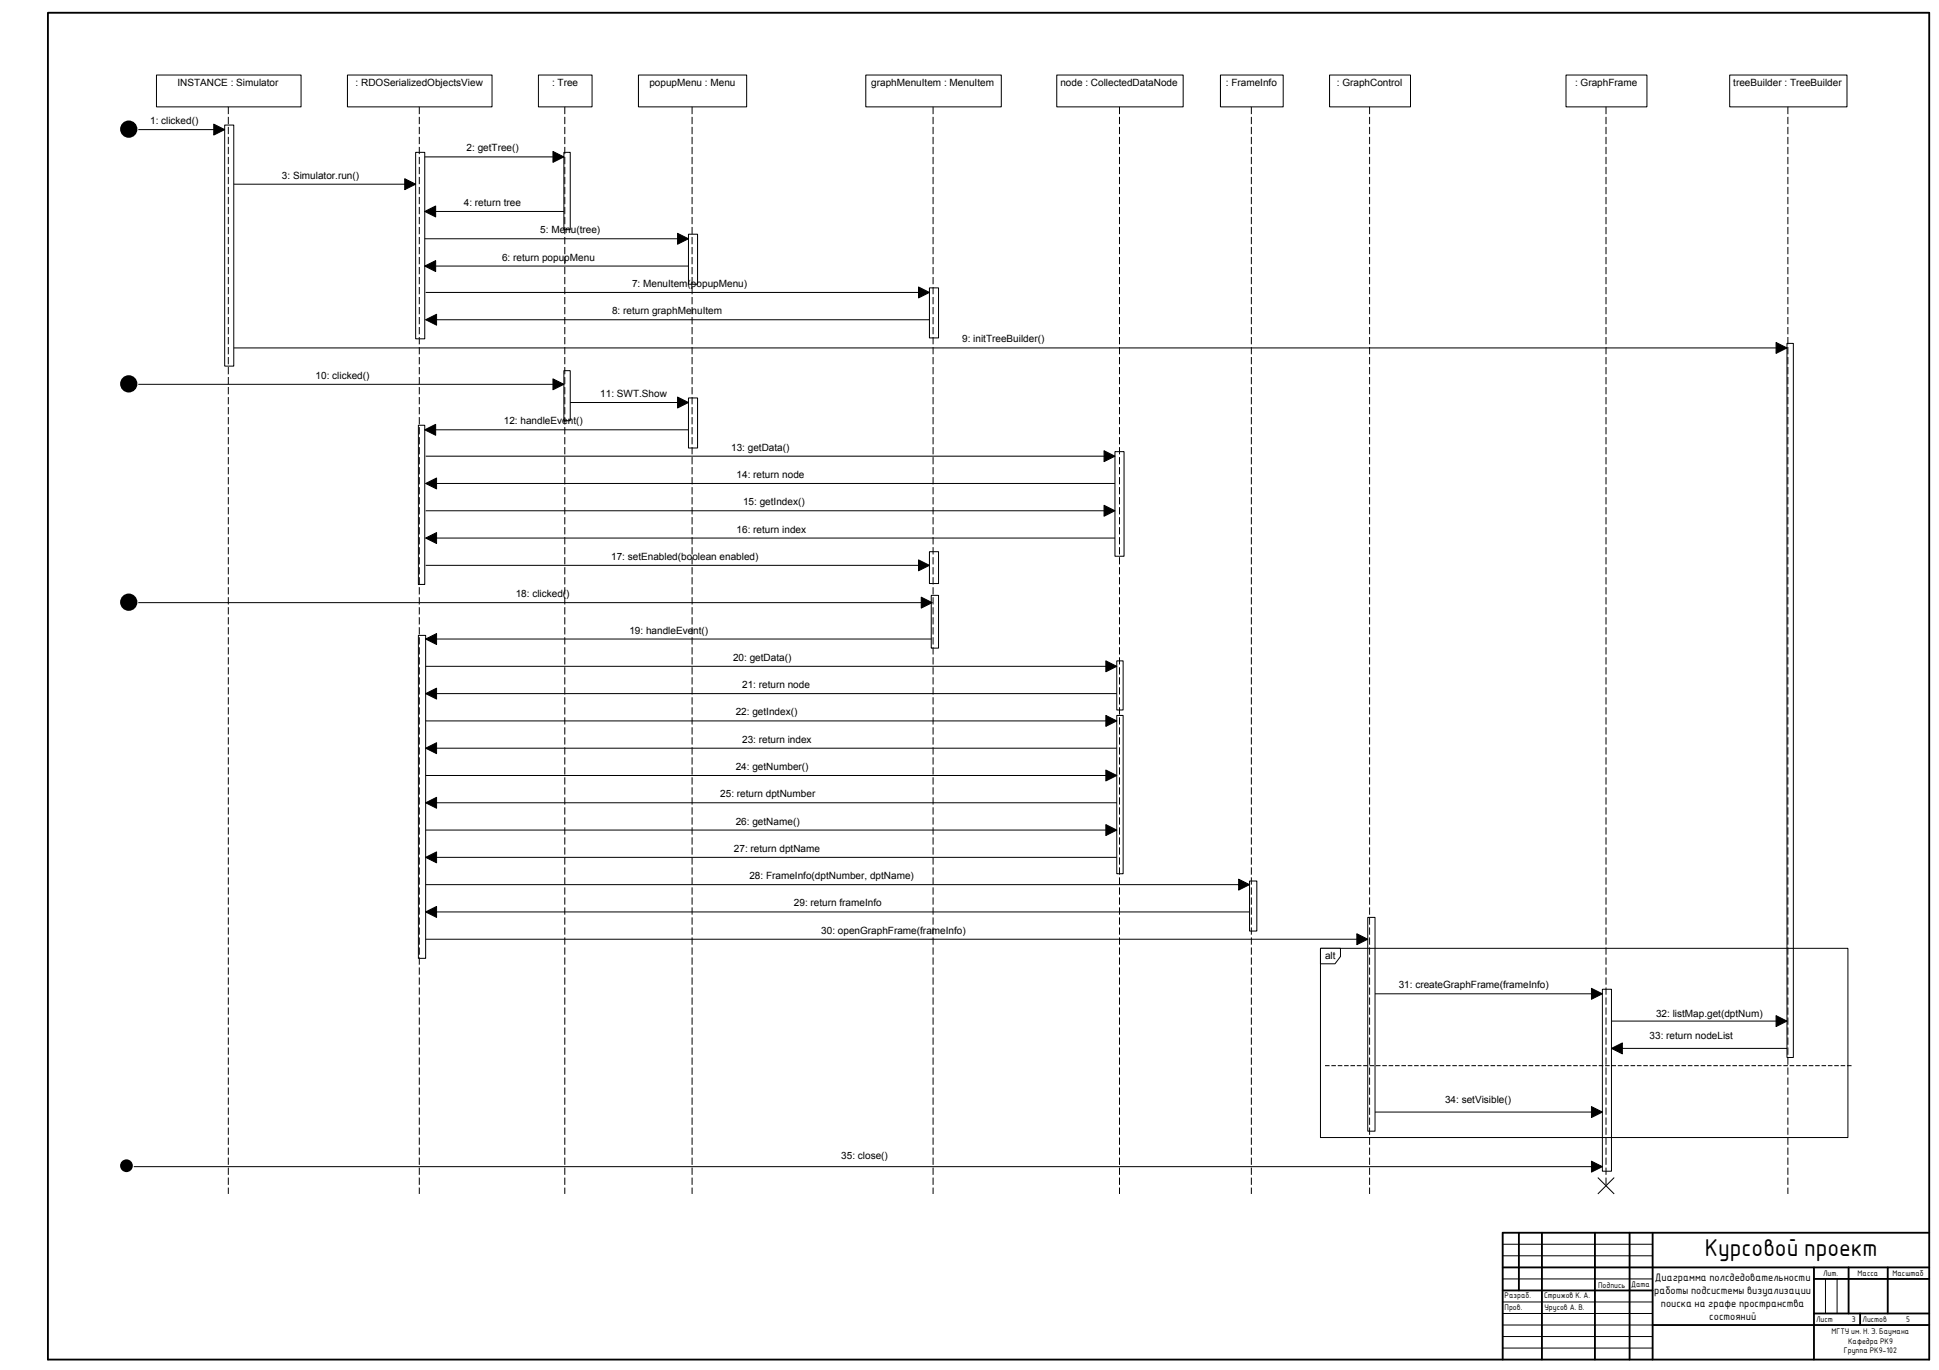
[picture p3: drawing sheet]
<svg xmlns="http://www.w3.org/2000/svg" width="841mm" height="594mm" viewBox="0 0 841 594" stroke-linecap="round" stroke-linejoin="round" font-family="sans-serif">
<defs><g id="words">
<text font-size="10.2" x="739.4" y="544.5">Курсовой проект</text>
<g font-size="4.5">
<text x="717.7" y="555.4">Диаграмма полсдедовательности</text>
<text x="717.5" y="561.1">работы подсистемы визуализации</text>
<text x="720.4" y="566.7">поиска на графе пространства</text>
<text x="741.4" y="572.3">состояний</text>
</g>
<g font-size="4.3">
<text x="76.9" y="37.3">INSTANCEj:jSimulator</text>
<text x="154.2" y="37.3">:jRDOSerializedObjectsView</text>
<text x="239.4" y="37.3">:jTree</text>
<text x="281.6" y="37.3">popupMenuj:jMenu</text>
<text x="377.9" y="37.3">graphMenuItemj:jMenuItem</text>
<text x="459.9" y="37.3">nodej:jCollectedDataNode</text>
<text x="531.7" y="37.3">:jFrameInfo</text>
<text x="579.8" y="37.3">:jGraphControl</text>
<text x="683.2" y="37.3">:jGraphFrame</text>
<text x="751.8" y="37.3">treeBuilderj:jTreeBuilder</text>
<text x="65.1" y="53.8">9:jclicked5(</text>
<text x="202.4" y="65.7">8:jgetTree5(</text>
<text x="122.3" y="77.5">,:jSimulator4run5(</text>
<text x="201.2" y="89.3">7:jreturnjtree</text>
<text x="234.3" y="101.2">6:jMenu5tree(</text>
<text x="217.7" y="113">x:jreturnjpopupMenu</text>
<text x="274.2" y="124.4">v:jMenuItem5popupMenu(</text>
<text x="265.5" y="136.3">k:jreturnjgraphMenuItem</text>
<text x="417.3" y="148.5">W:jinitTreeBuilder5(</text>
<text x="136.9" y="164.3">90:jclicked5(</text>
<text x="260.3" y="172.2">99:jSWT4Show</text>
<text x="218.5" y="184">98:jhandleEvent5(</text>
<text x="317.1" y="195.4">9,:jgetData5(</text>
<text x="319.5" y="207.3">97:jreturnjnode</text>
<text x="322.3" y="219.1">96:jgetIndex5(</text>
<text x="319.5" y="230.9">9x:jreturnjindex</text>
<text x="265.1" y="242.8">9v:jsetEnabled5booleanjenabled(</text>
<text x="223.7" y="258.9">9k:jclicked5(</text>
<text x="273" y="274.7">9W:jhandleEvent5(</text>
<text x="317.9" y="286.5">80:jgetData5(</text>
<text x="321.9" y="298.4">89:jreturnjnode</text>
<text x="319.1" y="310.2">88:jgetIndex5(</text>
<text x="321.9" y="322">8,:jreturnjindex</text>
<text x="319.1" y="333.9">87:jgetNumber5(</text>
<text x="312.4" y="345.7">86:jreturnjdptNumber</text>
<text x="319.1" y="357.5">8x:jgetName5(</text>
<text x="318.3" y="369.4">8v:jreturnjdptName</text>
<text x="325" y="381.2">8k:jFrameInfo5dptNumber2jdptName(</text>
<text x="344.4" y="393">8W:jreturnjframeInfo</text>
<text x="356.2" y="404.9">,0:jopenGraphFrame5frameInfo(</text>
<text x="574.7" y="415.9">alt</text>
<text x="606.6" y="428.5">,9:jcreateGraphFrame5frameInfo(</text>
<text x="718.3" y="441.1">,8:jlistMap4get5dptNum(</text>
<text x="715.5" y="450.6">,,:jreturnjnodeList</text>
<text x="626.8" y="478.2">,7:jsetVisible5(</text>
<text x="364.9" y="502.7">,6:jclose5(</text>
</g>
<g font-size="3.4">
<text x="790.7" y="553">Лит.</text>
<text x="805.7" y="553.1">Масса</text>
<text x="820.8" y="553.1">Масштаб</text>
<text x="652.6" y="563">Разраб.</text>
<text x="669.7" y="562.9">Стрижов К. А.</text>
<text x="693.2" y="558.3">Подпись</text>
<text x="707.4" y="558.2">Дата</text>
<text x="652.6" y="568">Пров.</text>
<text x="669.9" y="568">Урусов А. В.</text>
<text x="787.7" y="573">Лист</text>
<text x="803.2" y="573">3</text>
<text x="807.8" y="573.1">Листов</text>
<text x="826.7" y="573.1">5</text>
<text x="794.4" y="578.3">МГТУ им. Н. Э. Баумана</text>
<text x="799.8" y="586.8">Группа РК9-102</text>
<text x="801.6" y="582.6">Кафедра РК9</text>
</g>
</g></defs>
<g fill="none" stroke="#000" stroke-width=".8">
<path d="M20.8 5.5h816v584h-816zM658.8 534.5v25M668.8 534.5v55M691.8 534.5v55M706.8 534.5v55M716.8 534.5v55M836.8 534.5h-185v55M651.8 549.5h185M651.8 559.5h65M786.8 554.5h50M786.8 549.5v40M801.8 549.5v20"/>
<path d="M818.8 549.5v20M716.8 574.5h120M786.8 569.5h50M806.8 569.5v5"/>
</g>
<path d="M651.8 539.5h65M651.8 544.5h65M651.8 554.5h65M791.8 554.5v15M796.8 554.5v15M651.8 564.5h65M651.8 569.5h65M651.8 574.5h65M651.8 579.5h65M651.8 584.5h65" fill="none" stroke="#000" stroke-width=".43"/>
<path d="M51.3 31.7h753.7v487.5h-753.7z" fill="#fff"/>
<g fill="none" stroke="#000" stroke-width=".43">
<path d="M67.9 32.5h62.7v13.8h-62.7zM150.7 32.5h62.7v13.8h-62.7zM233.5 32.5h23.3v13.8h-23.3zM276.9 32.5h46.9v13.8h-46.9zM375.5 32.5h58.8v13.8h-58.8zM458.3 32.5h54.9v13.8h-54.9zM529.3 32.5h27.3v13.8h-27.3zM576.7 32.5h35.1v13.8h-35.1zM679.2 32.5h35.1v13.8h-35.1zM750.2 32.5h50.9v13.8h-50.9zM97.5 54.2h3.9v104.5h-3.9zM180.3 66.1h3.9v80.8h-3.9z"/>
<path d="M244.6 66.1h2.7v33.5h-2.7zM298.6 101.6h3.9v21.6h-3.9zM403.1 124.8h4v21.7h-4zM775.1 148.9h2.7v309.6h-2.7zM244.6 160.7h2.7v21.7h-2.7zM298.6 172.5h3.9v21.7h-3.9zM181.5 184.4h2.7v69h-2.7zM483.6 195.8h3.9v45.4h-3.9zM403.1 239.2h4v13.8h-4zM403.9 258.1h3.2v22.9h-3.2zM181.5 275.5h3.1v140h-3.1zM484.4 286.5h2.7v21.3h-2.7z"/>
<path d="M484.4 310.2h2.7v68.6h-2.7zM542 382h3.1v21.7h-3.1zM593.2 397.8h3.2v92.7h-3.2zM572.7 411.2h228.8v82h-228.8zM695 428.9h3.9v78.9h-3.9zM693 510.6l7.1 7.1M700.1 510.6l-7.1 7.1"/>
</g>
<path d="M99 46.3v471.4M181.9 46.3v471.4M245 46.3v471.4M300.2 46.3v471.4M404.7 46.3v471.4M485.6 46.3v471.4M542.8 46.3v471.4M594 46.3v471.4M696.6 46.3v467.8M775.5 46.3v471.4" fill="none" stroke="#000" stroke-width=".43" stroke-dasharray="3.2 1.2" stroke-linecap="butt"/>
<g fill="#000">
<circle cx="55.8" cy="56" r="3.7"/>
<circle cx="55.8" cy="166.4" r="3.7"/>
<circle cx="55.8" cy="261.1" r="3.7"/>
</g>
<path d="M572.7 411.2h8.7v3.5l-2.4 3.2h-6.3z" fill="#fff"/>
<g fill="none" stroke="#000" stroke-width=".43">
<path d="M60 56.2h37.5M92.7 53.8l4.8 2.4-4.8 2.4zM101.4 79.9h78.9M175.5 77.5l4.8 2.4-4.8 2.3zM184.2 68h60.4M239.8 65.7l4.8 2.3-4.8 2.4zM184.2 91.7l4.8-2.4v4.8zM184.2 91.7h60.4M184.2 115.4l4.8-2.4v4.7zM184.2 103.5h114.4M184.2 115.4h114.4M293.9 101.2l4.7 2.3-4.7 2.4z"/>
<path d="M184.6 138.6l4.8-2.3v4.7zM184.6 126.8h218.5M184.6 138.6h218.5M398.4 124.4l4.7 2.4-4.7 2.4zM101.4 150.9h673.7M770.3 148.5l4.8 2.4-4.8 2.3zM60 166.6h184.6M239.8 164.3l4.8 2.3-4.8 2.4zM247.3 174.5h51.3M293.9 172.2l4.7 2.3-4.7 2.4zM184.2 186.4l4.8-2.4v4.7zM184.2 186.4h114.4"/>
<path d="M184.6 197.8h299M478.9 195.4l4.7 2.4-4.7 2.4zM184.6 209.6l4.8-2.3v4.7zM184.6 209.6h299M478.9 219.1l4.7 2.4-4.7 2.3zM184.6 233.3l4.8-2.4v4.8zM184.6 221.5h299M184.6 233.3h299M184.6 245.1h218.5M398.4 242.8l4.7 2.3-4.7 2.4zM399.6 258.9l4.7 2.4-4.7 2.4zM60 261.3h344.3"/>
<path d="M184.6 277.1l4.8-2.4v4.7zM184.6 277.1h219.3M184.6 288.9h299.8M479.6 286.5l4.8 2.4-4.8 2.4zM184.6 300.7l4.8-2.3v4.7zM184.6 300.7h299.8M184.6 312.6h299.8M479.6 310.2l4.8 2.4-4.8 2.3zM184.6 324.4l4.8-2.4v4.8zM184.6 324.4h299.8M184.6 336.2h299.8M479.6 333.9l4.8 2.3-4.8 2.4z"/>
<path d="M184.6 348.1l4.8-2.4v4.7zM184.6 348.1h299.8M184.6 359.9h299.8M479.6 357.5l4.8 2.4-4.8 2.4zM184.6 371.7l4.8-2.3v4.7zM184.6 371.7h299.8M184.6 395.4l4.8-2.4v4.8zM184.6 383.6h357.4M184.6 395.4h357.4M537.2 381.2l4.8 2.4-4.8 2.3zM184.6 407.2h408.6M572.7 411.2h8.7v3.5l-2.4 3.2h-6.3z"/>
<path d="M588.5 404.9l4.7 2.3-4.7 2.4zM596.4 430.9h98.6M690.3 428.5l4.7 2.4-4.7 2.4zM698.9 454.6l4.8-2.4v4.7zM698.9 442.7h76.2M698.9 454.6h76.2M770.3 440.4l4.8 2.3-4.8 2.4zM690.3 479.8l4.7 2.4-4.7 2.3zM596.4 482.2h98.6M58 505.8h637M690.3 503.5l4.7 2.3-4.7 2.4z"/>
</g>
<g fill="#000">
<path d="M92.7 53.8l4.8 2.4-4.8 2.4zM175.5 77.5l4.8 2.4-4.8 2.3zM239.8 65.7l4.8 2.3-4.8 2.4zM184.2 91.7l4.8-2.4v4.8zM184.2 115.4l4.8-2.4v4.7zM293.9 101.2l4.7 2.3-4.7 2.4zM184.6 138.6l4.8-2.3v4.7zM398.4 124.4l4.7 2.4-4.7 2.4zM770.3 148.5l4.8 2.4-4.8 2.3zM239.8 164.3l4.8 2.3-4.8 2.4zM293.9 172.2l4.7 2.3-4.7 2.4zM184.2 186.4l4.8-2.4v4.7z"/>
<path d="M478.9 195.4l4.7 2.4-4.7 2.4zM184.6 209.6l4.8-2.3v4.7zM184.6 233.3l4.8-2.4v4.8zM478.9 219.1l4.7 2.4-4.7 2.3zM398.4 242.8l4.7 2.3-4.7 2.4zM184.6 277.1l4.8-2.4v4.7zM399.6 258.9l4.7 2.4-4.7 2.4zM479.6 286.5l4.8 2.4-4.8 2.4zM184.6 300.7l4.8-2.3v4.7zM479.6 310.2l4.8 2.4-4.8 2.3zM184.6 324.4l4.8-2.4v4.8zM479.6 333.9l4.8 2.3-4.8 2.4z"/>
<path d="M184.6 348.1l4.8-2.4v4.7zM479.6 357.5l4.8 2.4-4.8 2.4zM184.6 371.7l4.8-2.3v4.7zM184.6 395.4l4.8-2.4v4.8zM537.2 381.2l4.8 2.4-4.8 2.3zM588.5 404.9l4.7 2.3-4.7 2.4zM690.3 428.5l4.7 2.4-4.7 2.4zM698.9 454.6l4.8-2.4v4.7zM770.3 440.4l4.8 2.3-4.8 2.4zM690.3 479.8l4.7 2.4-4.7 2.3zM690.3 503.5l4.7 2.3-4.7 2.4z"/>
<circle cx="54.9" cy="505.4" r="2.76"/>
</g>
<path d="M574.7 462.1h228.4" fill="none" stroke="#000" stroke-width=".43" stroke-dasharray="2 .8" stroke-linecap="butt"/>
<use href="#words"/>
</svg>
